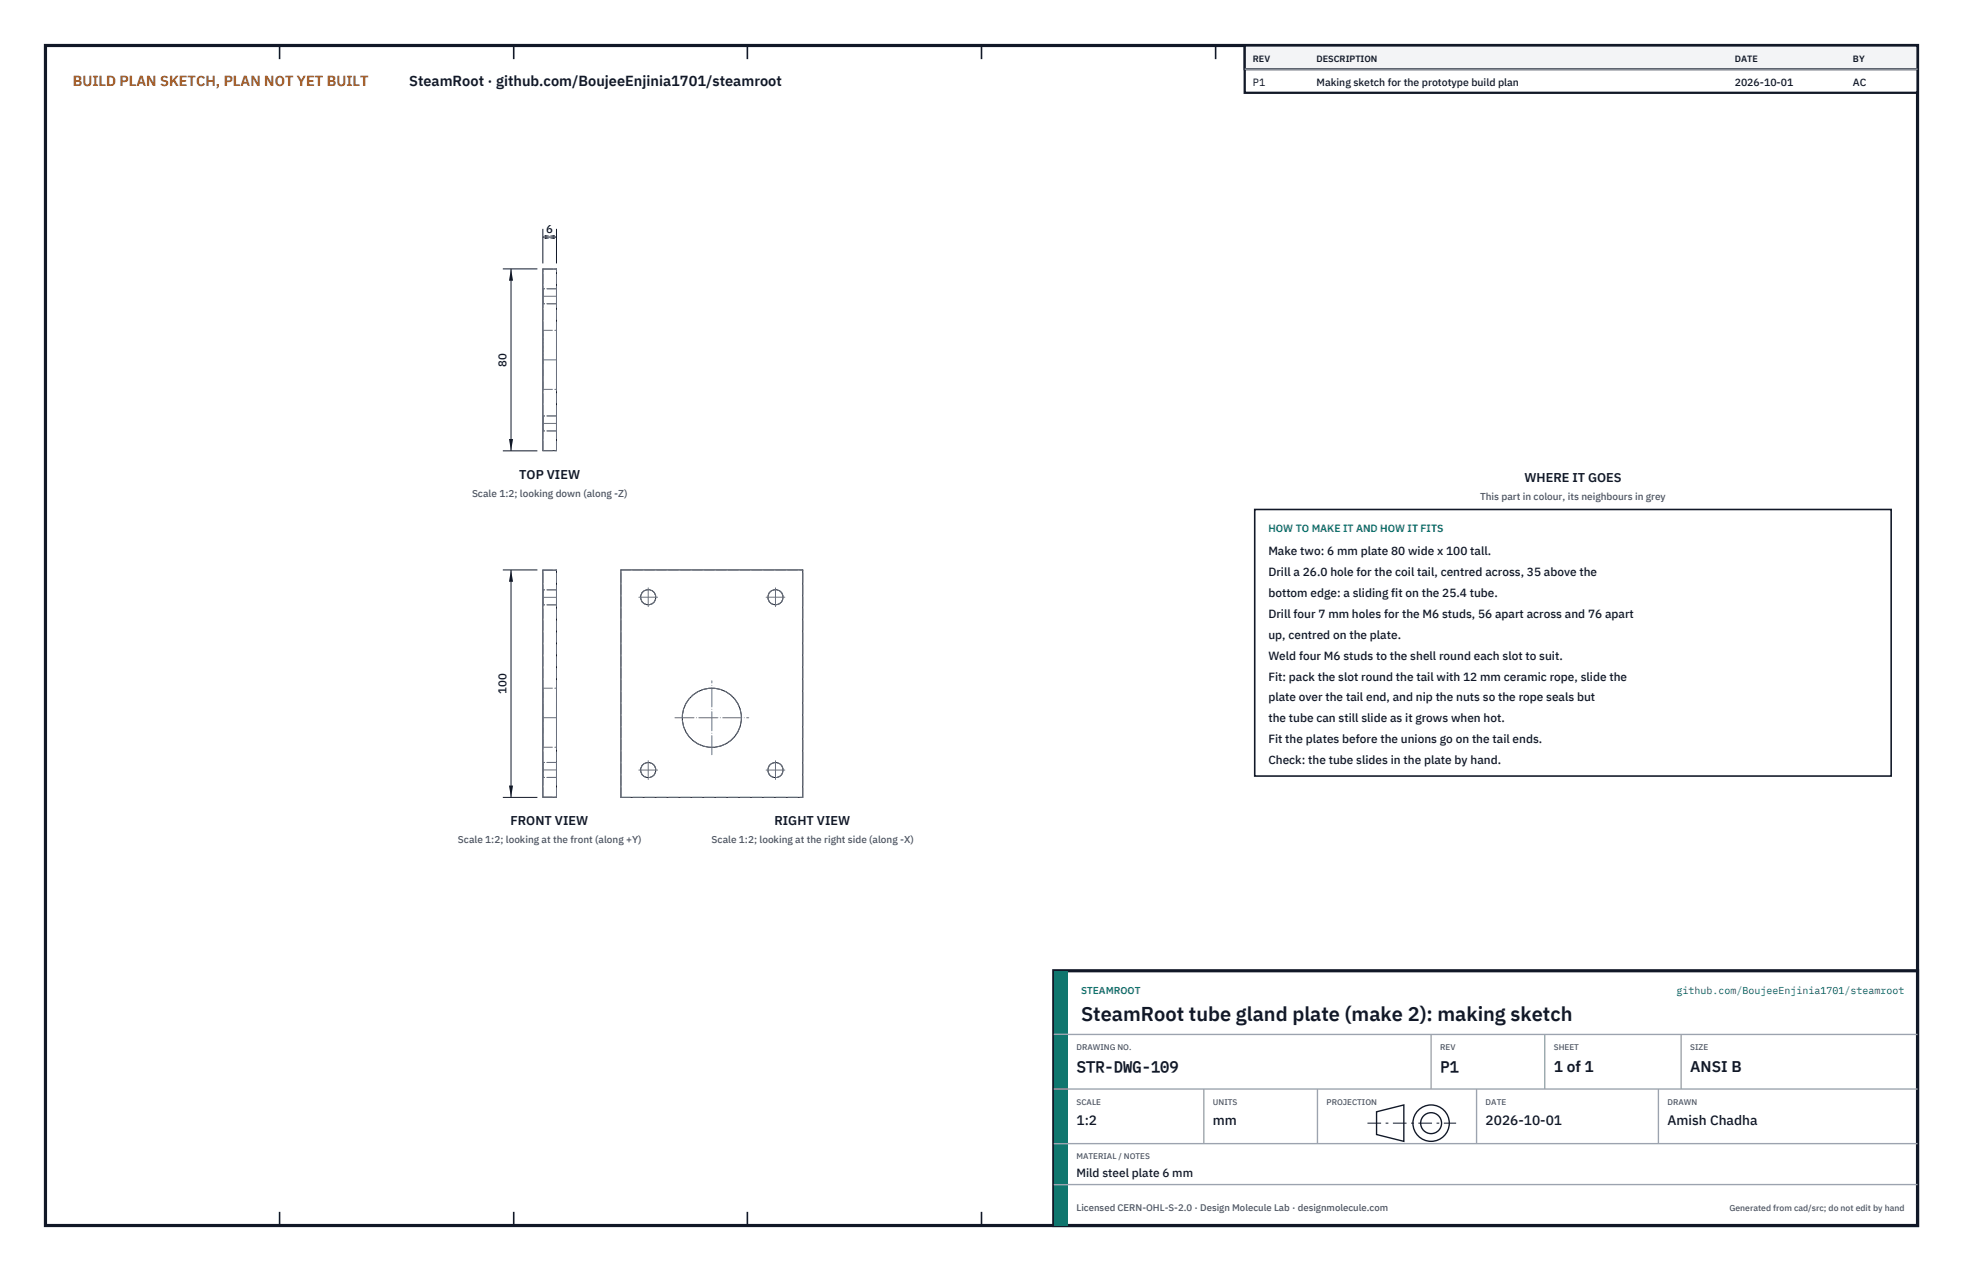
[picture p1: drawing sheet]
<svg xmlns="http://www.w3.org/2000/svg" width="432mm" height="279mm" viewBox="0 0 432 279" stroke-linecap="round" stroke-linejoin="round" font-family="sans-serif">
<defs><g id="words">
<text font-size="4.4" fill="#111827" x="237.8" y="224.4">SteamRoot tube gland plate (make 2): making sketch</text>
<g font-size="3.4" fill="#111827">
<text x="236.8" y="235.6">STR-DWG-109</text>
<text x="316.8" y="235.6">P1</text>
<text x="341.8" y="235.6">1 of 1</text>
<text x="371.8" y="235.6">ANSI B</text>
</g>
<text font-size="3.2" fill="#b45309" x="16" y="19">BUILD PLAN SKETCH, PLAN NOT YET BUILT</text>
<text font-size="3.2" fill="#111827" x="90" y="19">SteamRoot · github.com/BoujeeEnjinia1701/steamroot</text>
<g font-size="3" fill="#111827">
<text x="236.8" y="247.2">1:2</text>
<text x="266.8" y="247.2">mm</text>
<text x="326.8" y="247.2">2026-10-01</text>
<text x="366.8" y="247.2">Amish Chadha</text>
</g>
<g font-size="2.8" fill="#111827">
<text x="114.2" y="105.2">TOP VIEW</text>
<text x="335.3" y="106">WHERE IT GOES</text>
<text x="112.3" y="181.4">FRONT VIEW</text>
<text x="170.4" y="181.4">RIGHT VIEW</text>
</g>
<g font-size="2.6" fill="#111827">
<text x="279" y="122">Make two: 6 mm plate 80 wide x 100 tall.</text>
<text x="279" y="126.6">Drill a 26.0 hole for the coil tail, centred across, 35 above the</text>
<text x="279" y="131.2">bottom edge: a sliding fit on the 25.4 tube.</text>
<text x="279" y="135.8">Drill four 7 mm holes for the M6 studs, 56 apart across and 76 apart</text>
<text x="279" y="140.4">up, centred on the plate.</text>
<text x="279" y="145">Weld four M6 studs to the shell round each slot to suit.</text>
<text x="279" y="149.6">Fit: pack the slot round the tail with 12 mm ceramic rope, slide the</text>
<text x="279" y="154.2">plate over the tail end, and nip the nuts so the rope seals but</text>
<text x="279" y="158.8">the tube can still slide as it grows when hot.</text>
<text x="279" y="163.4">Fit the plates before the unions go on the tail ends.</text>
<text x="279" y="168">Check: the tube slides in the plate by hand.</text>
<text x="236.8" y="258.8">Mild steel plate 6 mm</text>
</g>
<g font-size="2.5" fill="#111827">
<text x="120.2" y="51.1">6</text>
<text x="111.4" y="80.6" transform="rotate(-90 111.4 80.6)">80</text>
<text x="111.4" y="152.5" transform="rotate(-90 111.4 152.5)">100</text>
</g>
<g font-size="2.3" fill="#111827">
<text x="275.6" y="18.8">P1</text>
<text x="289.6" y="18.8">Making sketch for the prototype build plan</text>
<text x="381.6" y="18.8">2026-10-01</text>
<text x="407.6" y="18.8">AC</text>
</g>
<text font-size="2.3" fill="#0f766e" x="279" y="117">HOW TO MAKE IT AND HOW IT FITS</text>
<g font-size="2.2" fill="#4b5563">
<text x="103.8" y="109.2">Scale 1:2; looking down (along -Z)</text>
<text x="325.6" y="110">This part in colour, its neighbours in grey</text>
<text x="100.7" y="185.4">Scale 1:2; looking at the front (along +Y)</text>
<text x="156.5" y="185.4">Scale 1:2; looking at the right side (along -X)</text>
</g>
<g font-size="2.2" fill="#0f766e">
<text x="237.8" y="218.4">STEAMROOT</text>
<text x="368.8" y="218.4">github.com/BoujeeEnjinia1701/steamroot</text>
</g>
<text font-size="2.1" fill="#4b5563" x="236.8" y="266.2">Licensed CERN-OHL-S-2.0 · Design Molecule Lab · designmolecule.com</text>
<g font-size="2" fill="#111827">
<text x="275.6" y="13.6">REV</text>
<text x="289.6" y="13.6">DESCRIPTION</text>
<text x="381.6" y="13.6">DATE</text>
<text x="407.6" y="13.6">BY</text>
</g>
<text font-size="1.9" fill="#4b5563" x="380.4" y="266.2">Generated from cad/src; do not edit by hand</text>
<g font-size="1.8" fill="#4b5563">
<text x="236.8" y="230.8">DRAWING NO.</text>
<text x="316.8" y="230.8">REV</text>
<text x="341.8" y="230.8">SHEET</text>
<text x="371.8" y="230.8">SIZE</text>
<text x="236.8" y="242.8">SCALE</text>
<text x="266.8" y="242.8">UNITS</text>
<text x="291.8" y="242.8">PROJECTION</text>
<text x="326.8" y="242.8">DATE</text>
<text x="366.8" y="242.8">DRAWN</text>
<text x="236.8" y="254.8">MATERIAL / NOTES</text>
</g>
</g></defs>
<path d="M10 10h411.8v259.4h-411.8z" fill="none" stroke="#111827" stroke-width=".7" stroke-linecap="butt"/>
<g fill="none" stroke="#111827" stroke-width=".35">
<path d="M61.5 10v3M113 10v3M164.4 10v3M215.9 10v3M267.4 10v3M318.9 10v3M370.3 10v3M61.5 266.4v3M113 266.4v3M164.4 266.4v3M215.9 266.4v3M267.4 266.4v3"/>
<path d="M318.9 266.4v3M370.3 266.4v3"/>
</g>
<g fill="none" stroke="#111727" stroke-width=".22">
<path d="M119.4 59.1h3v40h-3zM119.4 125.3h3v49.9h-3zM136.6 125.3h40v50h-40z"/>
<circle cx="142.6" cy="131.3" r="1.66"/>
<circle cx="170.6" cy="131.3" r="1.66"/>
<circle cx="156.6" cy="157.8" r="6.5"/>
<circle cx="142.6" cy="169.3" r="1.66"/>
<circle cx="170.6" cy="169.3" r="1.66"/>
</g>
<g fill="none" stroke="#6a7180" stroke-width=".22" stroke-dasharray="2.1 .5">
<path d="M119.4 59.1h3M119.4 65.1v-1.6M119.4 63.5v3.3M119.4 66.8v-1.7M119.4 79.1v-6.5M119.4 72.6v13M119.4 72.6h3M122.4 65.1v-1.6M122.4 63.5v3.3M122.4 66.8v-1.7M122.4 79.1v-6.5M122.4 72.6v13"/>
<path d="M122.4 63.5h-3M122.4 66.8h-3M119.4 99.1v-40M119.4 85.6v-6.5M119.4 93.1v-1.7M119.4 91.4v3.3M119.4 94.7v-1.6M119.4 99.1h3M119.4 85.6h3M122.4 99.1v-40M122.4 85.6v-6.5M122.4 93.1v-1.7"/>
<path d="M122.4 91.4v3.3M122.4 94.7v-1.6M122.4 91.4h-3M122.4 94.7h-3M119.4 129.7v3.3M119.4 133v-3.3M119.4 125.3h3M122.4 129.7h-3M122.4 129.7v3.3M122.4 133v-3.3M122.4 133h-3M136.6 125.3h40"/>
<path d="M119.4 151.3v13M119.4 151.3h3M122.4 151.3v13M119.4 175.2v-49.9M119.4 167.6v3.3M119.4 170.9v-3.3M119.4 164.3v-13M119.4 175.2h3M119.4 164.3h3M122.4 175.2v-49.9M122.4 167.6h-3M122.4 167.6v3.3"/>
<path d="M122.4 170.9v-3.3M122.4 164.3v-13M122.4 170.9h-3M136.6 175.3v-50M136.6 175.3h40M176.6 175.3v-50"/>
<circle cx="142.6" cy="131.3" r="1.66"/>
<circle cx="170.6" cy="131.3" r="1.66"/>
<circle cx="156.6" cy="157.8" r="6.5"/>
<circle cx="142.6" cy="169.3" r="1.66"/>
<circle cx="170.6" cy="169.3" r="1.66"/>
</g>
<g fill="none" stroke="#6a7180" stroke-width=".22" stroke-dasharray="4.2 .5 0 .5">
<path d="M119.4 79.1h3M122.4 65.1h-3M122.4 93.1h-3M122.4 131.3h-3M140.5 131.3h4.1M142.6 133.3v-4.1M168.5 131.3h4.1M170.6 133.3v-4.1M119.4 157.8h3M148.5 157.8h16.2M122.4 169.3h-3M140.5 169.3h4.1"/>
<path d="M142.6 171.3v-4.1M156.6 165.9v-16.2M168.5 169.3h4.1M170.6 171.3v-4.1"/>
</g>
<path d="M119.4 50.3v7.6M119.4 52.1h3M122.4 50.3v7.6" fill="none" stroke="#111827" stroke-width=".22"/>
<path d="M119.4 52.1l2.6-.4v.9zM119.8 51.7v.9l2.6-.5z" fill="#111827"/>
<path d="M110.6 59.1h7.6M112.4 59.1v40M110.6 99.1h7.6" fill="none" stroke="#111827" stroke-width=".22"/>
<path d="M112.4 59.1l-.4 2.6h.9zM112 96.5h.9l-.5 2.6z" fill="#111827"/>
<path d="M110.6 125.3h7.6M112.4 125.3v50M110.6 175.3h7.6" fill="none" stroke="#111827" stroke-width=".22"/>
<path d="M112.4 125.3l-.4 2.6h.9zM112 172.7h.9l-.5 2.6z" fill="#111827"/>
<path d="M276 112h140v58.6h-140z" fill="#fff" stroke="#111827" stroke-width=".35"/>
<path d="M273.8 10h148v10.4h-148z" fill="#fff" stroke="#111827" stroke-width=".5"/>
<path d="M273.8 10h148v5.2h-148z" fill="#f3f4f6" stroke="#111827" stroke-width=".5"/>
<path d="M273.8 15.2h148" fill="none" stroke="#9ca3af" stroke-width=".3"/>
<path d="M231.8 213.4h190v56h-190z" fill="#fff" stroke="#111827" stroke-width=".7" stroke-linecap="butt"/>
<path d="M231.8 213.4h3v56h-3z" fill="#0f766e"/>
<path d="M231.8 227.4h190M231.8 239.4h190M264.8 239.4v12M289.8 239.4v12M314.8 227.4v12M324.8 239.4v12M339.8 227.4v12M364.8 239.4v12M369.8 227.4v12M231.8 251.4h190M231.8 260.4h190" fill="none" stroke="#9ca3af" stroke-width=".3"/>
<g fill="none" stroke="#111827" stroke-width=".3">
<path d="M302.8 244.4l6-1.5v8l-6-1.5z"/>
<circle cx="314.8" cy="246.9" r="4"/>
<circle cx="314.8" cy="246.9" r="2.3"/>
</g>
<path d="M300.8 246.9h19.5" fill="none" stroke="#111827" stroke-width=".22" stroke-dasharray="3 1 .6 1" stroke-linecap="butt"/>
<use href="#words"/>
</svg>
